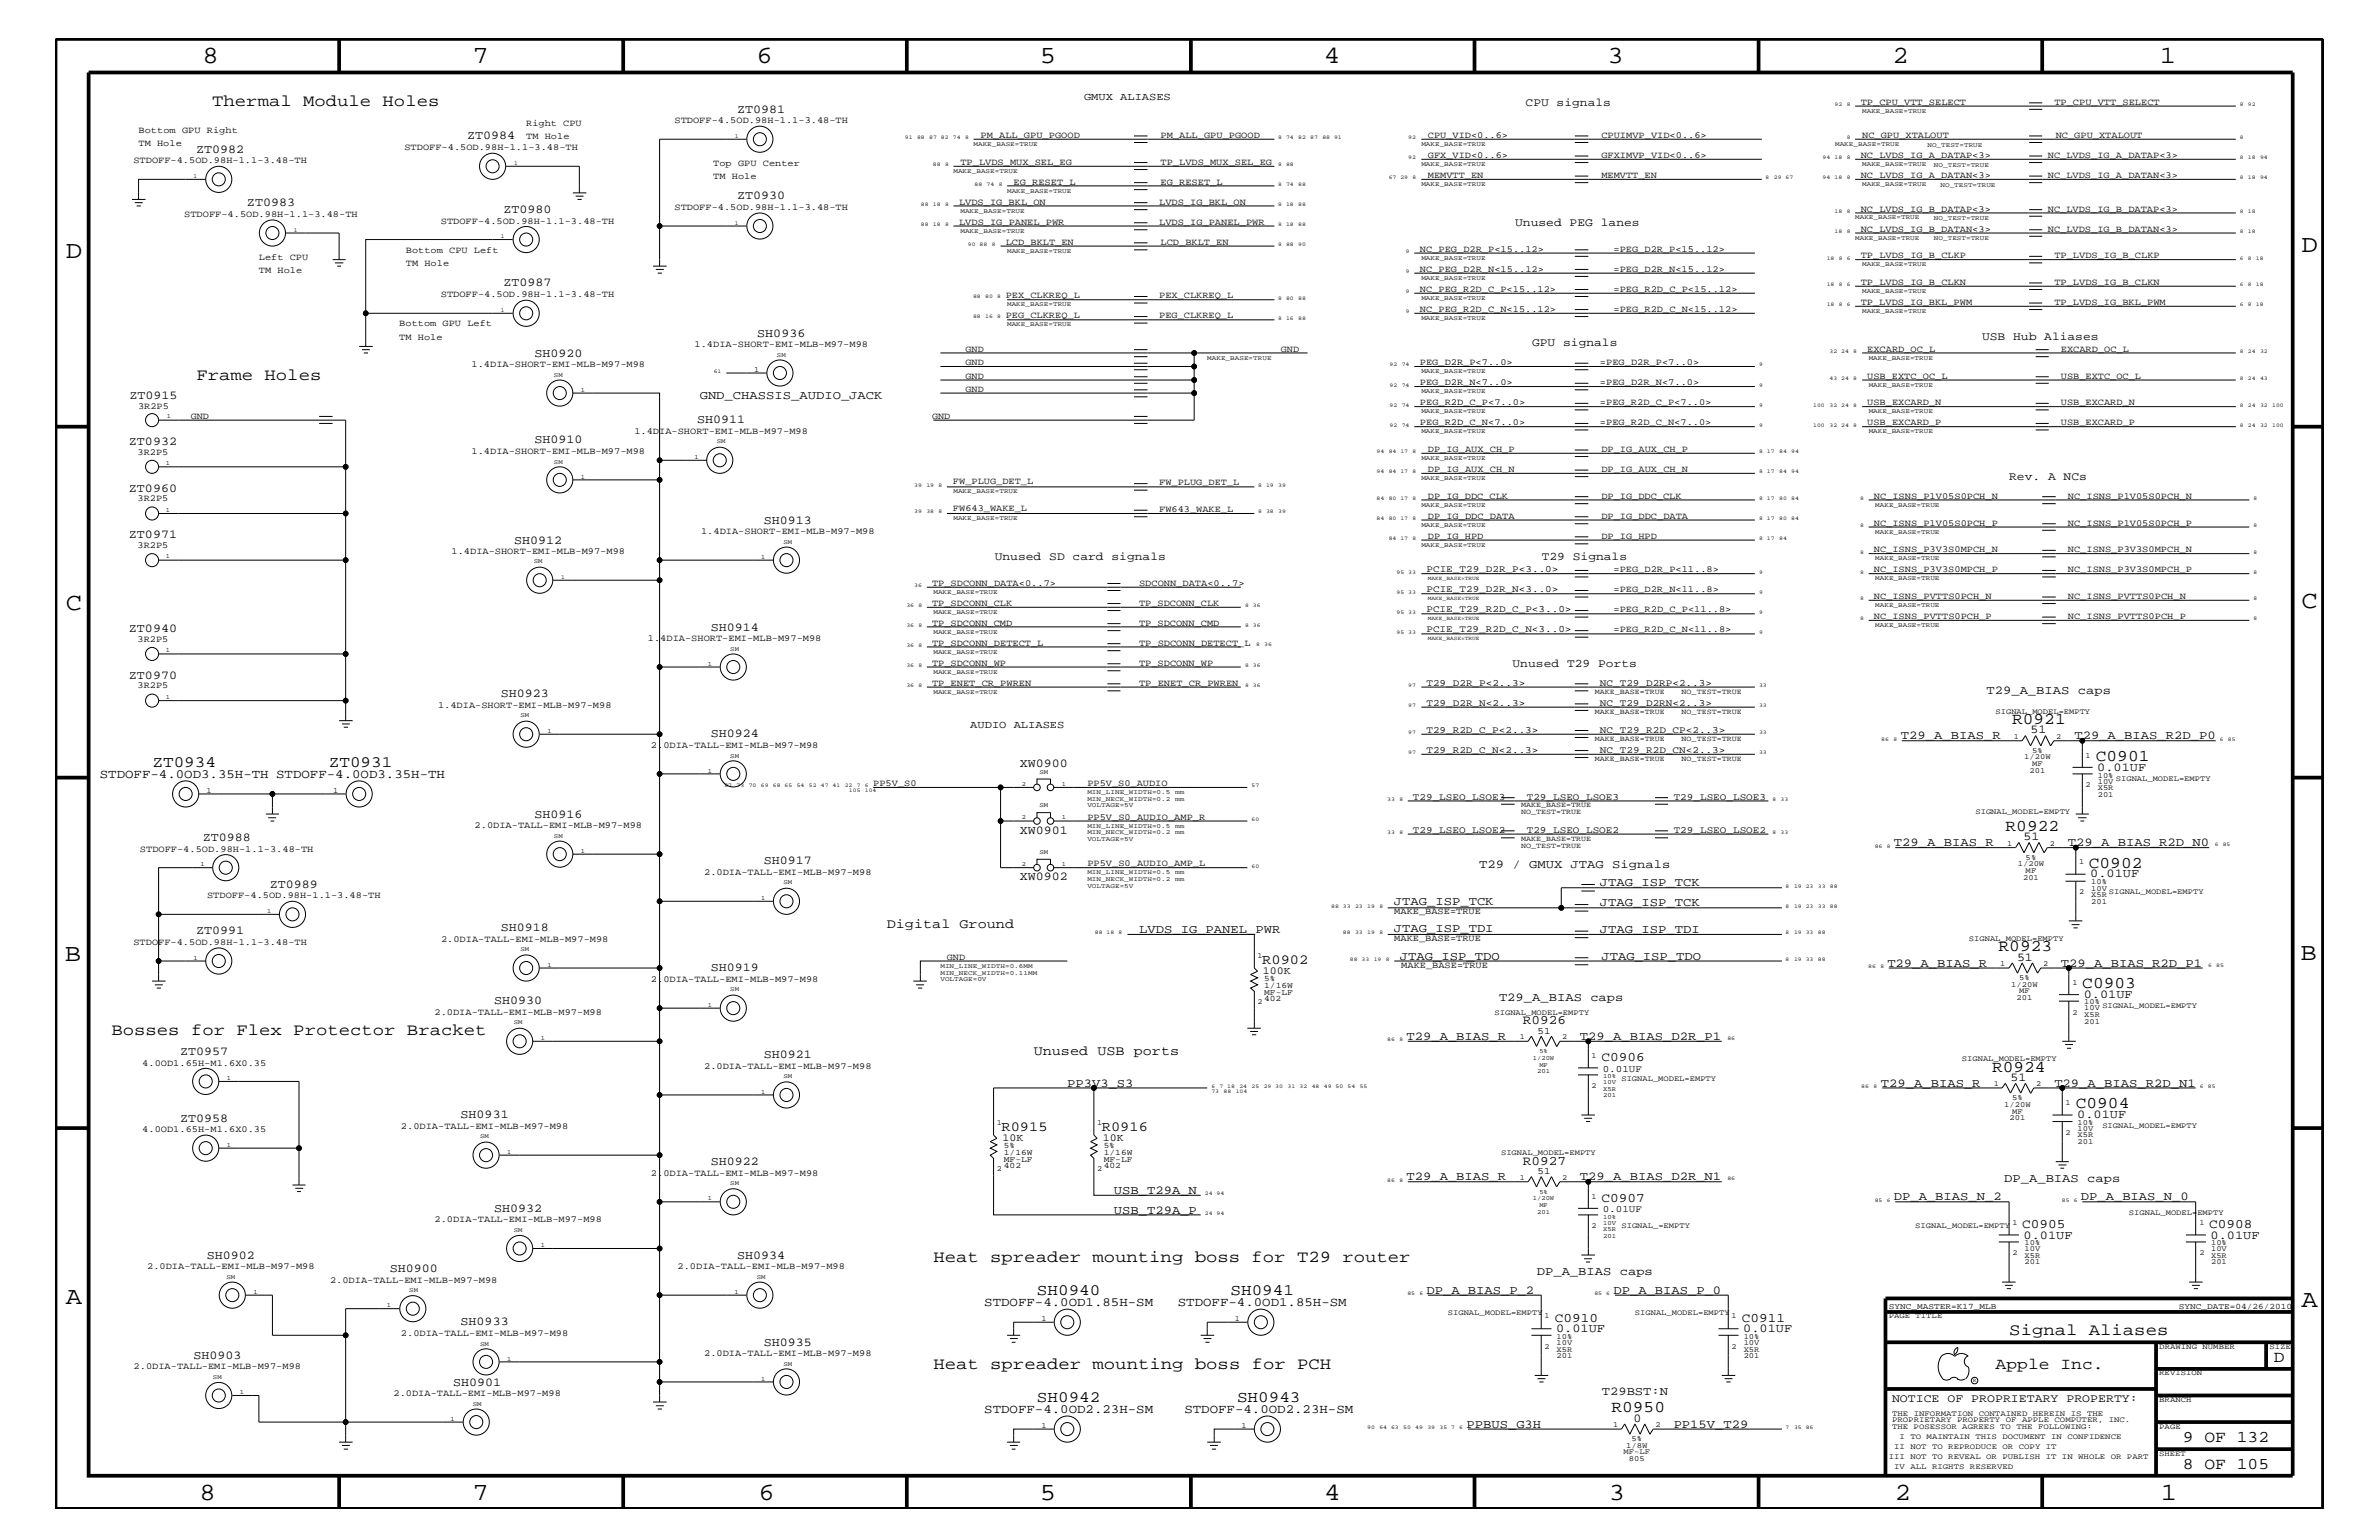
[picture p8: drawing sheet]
<svg xmlns="http://www.w3.org/2000/svg" width="432mm" height="279mm" viewBox="0 0 432 279" stroke-linecap="round" stroke-linejoin="round" font-family="sans-serif">
<defs><g id="words">
<g font-size="4.5">
<text x="36.7" y="11.5">8</text>
<text x="85.8" y="11.5">7</text>
<text x="137.3" y="11.5">6</text>
<text x="188.7" y="11.5">5</text>
<text x="240.3" y="11.5">4</text>
<text x="291.8" y="11.5">3</text>
<text x="343.5" y="11.5">2</text>
<text x="392" y="11.5">1</text>
<text x="11.9" y="46.8">D</text>
<text x="417.7" y="45.7">D</text>
<text x="11.9" y="110.6">C</text>
<text x="417.7" y="110.3">C</text>
<text x="11.8" y="174.3">B</text>
<text x="417.6" y="174.2">B</text>
<text x="11.9" y="236.7">A</text>
<text x="417.7" y="237.1">A</text>
<text x="36.2" y="272.1">8</text>
<text x="85.8" y="272.1">7</text>
<text x="137.7" y="272.1">6</text>
<text x="188.7" y="272.1">5</text>
<text x="240.4" y="272.1">4</text>
<text x="292" y="272.1">3</text>
<text x="343.9" y="272.1">2</text>
<text x="392.2" y="272.1">1</text>
</g>
<g font-size="3">
<text x="38.5" y="19.2">Thermal Module Holes</text>
<text x="35.6" y="68.9">Frame Holes</text>
<text x="365.2" y="131.3">R0921</text>
<text x="380.4" y="138">C0901</text>
<text x="364" y="150.7">R0922</text>
<text x="379.1" y="157.4">C0902</text>
<text x="362.8" y="172.6">R0923</text>
<text x="378" y="179.3">C0903</text>
<text x="20.2" y="187.7">Bosses for Flex Protector Bracket</text>
<text x="361.6" y="194.4">R0924</text>
<text x="376.8" y="201">C0904</text>
<text x="169.4" y="229">Heat spreader mounting boss for T29 router</text>
<text x="364.7" y="242.3">Signal Aliases</text>
<text x="169.4" y="248.4">Heat spreader mounting boss for PCH</text>
<text x="362.2" y="248.4">Apple Inc.</text>
<text x="412.7" y="247.1">D</text>
<text x="292.5" y="256.2">R0950</text>
<text x="396.2" y="261.6">9 OF 132</text>
<text x="396.2" y="266.6">8 OF 105</text>
</g>
<g font-size="2.9">
<text x="27.7" y="139.2">ZT0934</text>
<text x="59.7" y="139.2">ZT0931</text>
<text x="188.2" y="235">SH0940</text>
<text x="223.4" y="235">SH0941</text>
<text x="188.2" y="254.4">SH0942</text>
<text x="224.5" y="254.4">SH0943</text>
</g>
<g font-size="2.5">
<text x="161" y="168.3">Digital Ground</text>
<text x="229.1" y="174.9">R0902</text>
<text x="187.6" y="191.4">Unused USB ports</text>
<text x="181.8" y="205.2">R0915</text>
<text x="200" y="205.2">R0916</text>
</g>
<g font-size="2.4">
<text x="276.4" y="185.9">R0926</text>
<text x="290.7" y="192.6">C0906</text>
<text x="276.4" y="211.4">R0927</text>
<text x="290.7" y="218">C0907</text>
<text x="367" y="222.9">C0905</text>
<text x="401" y="222.9">C0908</text>
<text x="282.2" y="239.9">C0910</text>
<text x="316.1" y="239.9">C0911</text>
</g>
<g font-size="2.3">
<text x="18.1" y="141.2">STDOFF-4.0OD3.35H-TH STDOFF-4.0OD3.35H-TH</text>
<text x="178.6" y="236.9">STDOFF-4.0OD1.85H-SM</text>
<text x="213.8" y="236.9">STDOFF-4.0OD1.85H-SM</text>
<text x="178.6" y="256.3">STDOFF-4.0OD2.23H-SM</text>
<text x="215" y="256.3">STDOFF-4.0OD2.23H-SM</text>
</g>
<g font-size="2.2">
<text x="133.8" y="20.4">ZT0981</text>
<text x="35.6" y="27.7">ZT0982</text>
<text x="84.8" y="25.3">ZT0984</text>
<text x="44.8" y="37.4">ZT0983</text>
<text x="91.4" y="38.6">ZT0980</text>
<text x="133.8" y="36.2">ZT0930</text>
<text x="91.4" y="51.9">ZT0987</text>
<text x="97" y="64.7">SH0920</text>
<text x="137.5" y="61.1">SH0936</text>
<text x="23.5" y="72.4">ZT0915</text>
<text x="126.5" y="76.8">SH0911</text>
<text x="127" y="72.3">GND_CHASSIS_AUDIO_JACK</text>
<text x="23.4" y="80.7">ZT0932</text>
<text x="97" y="80.5">SH0910</text>
<text x="23.4" y="89.2">ZT0960</text>
<text x="138.6" y="95">SH0913</text>
<text x="23.4" y="97.6">ZT0971</text>
<text x="93.3" y="98.7">SH0912</text>
<text x="23.4" y="114.7">ZT0940</text>
<text x="129" y="114.4">SH0914</text>
<text x="23.4" y="123.1">ZT0970</text>
<text x="360.6" y="125.9">T29_A_BIAS caps</text>
<text x="90.9" y="126.5">SH0923</text>
<text x="129" y="133.8">SH0924</text>
<text x="345" y="134.1">T29_A_BIAS_R</text>
<text x="368.6" y="133">51</text>
<text x="376.5" y="134.1">T29_A_BIAS_R2D_P0</text>
<text x="185.1" y="139.1">XW0900</text>
<text x="380.7" y="139.8">0.01UF</text>
<text x="97" y="148.4">SH0916</text>
<text x="36.8" y="152.6">ZT0988</text>
<text x="185.1" y="151.2">XW0901</text>
<text x="343.7" y="153.5">T29_A_BIAS_R</text>
<text x="367.3" y="152.4">51</text>
<text x="375.3" y="153.5">T29_A_BIAS_R2D_N0</text>
<text x="49" y="161.1">ZT0989</text>
<text x="138.6" y="156.8">SH0917</text>
<text x="185.1" y="159.7">XW0902</text>
<text x="268.5" y="157.4">T29 / GMUX JTAG Signals</text>
<text x="290.4" y="160.8">JTAG_ISP_TCK</text>
<text x="379.4" y="159.2">0.01UF</text>
<text x="253" y="164.2">JTAG_ISP_TCK</text>
<text x="290.4" y="164.5">JTAG_ISP_TCK</text>
<text x="35.6" y="169.5">ZT0991</text>
<text x="90.9" y="168.9">SH0918</text>
<text x="206.8" y="169.3">LVDS_IG_PANEL_PWR</text>
<text x="253" y="169">JTAG_ISP_TDI</text>
<text x="290.4" y="169.3">JTAG_ISP_TDI</text>
<text x="129" y="176.2">SH0919</text>
<text x="254.1" y="174.2">JTAG_ISP_TDO</text>
<text x="290.7" y="174.2">JTAG_ISP_TDO</text>
<text x="342.6" y="175.4">T29_A_BIAS_R</text>
<text x="366.1" y="174.3">51</text>
<text x="374.1" y="175.4">T29_A_BIAS_R2D_P1</text>
<text x="89.7" y="182.2">SH0930</text>
<text x="272.1" y="181.6">T29_A_BIAS caps</text>
<text x="378.2" y="181">0.01UF</text>
<text x="32.7" y="191.4">ZT0957</text>
<text x="138.6" y="192">SH0921</text>
<text x="255.3" y="188.7">T29_A_BIAS_R</text>
<text x="286.8" y="188.7">T29_A_BIAS_D2R_P1</text>
<text x="193.7" y="197.2">PP3V3_S3</text>
<text x="341.4" y="197.2">T29_A_BIAS_R</text>
<text x="364.9" y="196.1">51</text>
<text x="372.9" y="197.2">T29_A_BIAS_R2D_N1</text>
<text x="32.7" y="203.5">ZT0958</text>
<text x="83.6" y="202.9">SH0931</text>
<text x="377" y="202.9">0.01UF</text>
<text x="129" y="211.4">SH0922</text>
<text x="255.3" y="214.2">T29_A_BIAS_R</text>
<text x="286.8" y="214.2">T29_A_BIAS_D2R_N1</text>
<text x="363.8" y="214.4">DP_A_BIAS caps</text>
<text x="89.7" y="219.8">SH0932</text>
<text x="202.2" y="220.2">USB_T29A_P</text>
<text x="202.2" y="216.6">USB_T29A_N</text>
<text x="343.7" y="217.8">DP_A_BIAS_N_2</text>
<text x="377.7" y="217.8">DP_A_BIAS_N_0</text>
<text x="367.3" y="224.7">0.01UF</text>
<text x="401.2" y="224.7">0.01UF</text>
<text x="37.5" y="228.4">SH0902</text>
<text x="70.7" y="230.7">SH0900</text>
<text x="133.8" y="228.4">SH0934</text>
<text x="278.9" y="231.3">DP_A_BIAS caps</text>
<text x="258.9" y="234.7">DP_A_BIAS_P_2</text>
<text x="292.9" y="234.7">DP_A_BIAS_P_0</text>
<text x="83.6" y="240.5">SH0933</text>
<text x="138.6" y="244.1">SH0935</text>
<text x="282.4" y="241.7">0.01UF</text>
<text x="316.4" y="241.7">0.01UF</text>
<text x="35.1" y="246.5">SH0903</text>
<text x="82.3" y="251.4">SH0901</text>
<text x="290.7" y="253.2">T29BST:N</text>
<text x="296.5" y="257.9">0</text>
<text x="266.2" y="259">PPBUS_G3H</text>
<text x="303.8" y="259">PP15V_T29</text>
</g>
<g font-size="2.1">
<text x="276.9" y="19.2">CPU signals</text>
<text x="275" y="41">Unused PEG lanes</text>
<text x="278.1" y="62.9">GPU signals</text>
<text x="359.7" y="61.7">USB Hub Aliases</text>
<text x="364.7" y="87.1">Rev. A NCs</text>
<text x="180.6" y="101.6">Unused SD card signals</text>
<text x="279.8" y="101.6">T29 Signals</text>
<text x="274.5" y="121">Unused T29 Ports</text>
<text x="343.4" y="254.4">NOTICE OF PROPRIETARY PROPERTY:</text>
</g>
<g font-size="1.9">
<text x="196.8" y="18.1">GMUX ALIASES</text>
<text x="176.1" y="132.1">AUDIO ALIASES</text>
<text x="229.2" y="176.7">100K</text>
<text x="181.9" y="207">10K</text>
<text x="200.2" y="207">10K</text>
</g>
<g font-size="1.8">
<text x="258.9" y="107.5">PCIE_T29_D2R_N&lt;3..0&gt;</text>
<text x="258.9" y="103.8">PCIE_T29_D2R_P&lt;3..0&gt;</text>
<text x="258.9" y="111.1">PCIE_T29_R2D_C_P&lt;3..0&gt;</text>
<text x="258.9" y="114.8">PCIE_T29_R2D_C_N&lt;3..0&gt;</text>
<text x="258.9" y="124.4">T29_D2R_P&lt;2..3&gt;</text>
<text x="290.4" y="124.4">NC_T29_D2RP&lt;2..3&gt;</text>
<text x="258.9" y="128">T29_D2R_N&lt;2..3&gt;</text>
<text x="290.4" y="128">NC_T29_D2RN&lt;2..3&gt;</text>
<text x="258.9" y="136.6">T29_R2D_C_N&lt;2..3&gt;</text>
<text x="258.9" y="133">T29_R2D_C_P&lt;2..3&gt;</text>
<text x="290.4" y="136.6">NC_T29_R2D_CN&lt;2..3&gt;</text>
<text x="290.4" y="133">NC_T29_R2D_CP&lt;2..3&gt;</text>
<text x="256.5" y="145.1">T29_LSEO_LSOE3</text>
<text x="277.1" y="145.1">T29_LSEO_LSOE3</text>
<text x="303.8" y="145.1">T29_LSEO_LSOE3</text>
<text x="256.5" y="151.1">T29_LSEO_LSOE2</text>
<text x="277.1" y="151.1">T29_LSEO_LSOE2</text>
<text x="303.8" y="151.1">T29_LSEO_LSOE2</text>
<text x="279.1" y="187.6">51</text>
<text x="290.9" y="194.4">0.01UF</text>
<text x="279.1" y="213">51</text>
<text x="290.9" y="219.8">0.01UF</text>
</g>
<g font-size="1.7">
<text x="95.5" y="22.9">Right CPU</text>
<text x="122.4" y="22.4">STDOFF-4.5OD.98H-1.1-3.48-TH</text>
<text x="337.7" y="19">TP_CPU_VTT_SELECT</text>
<text x="372.9" y="19">TP_CPU_VTT_SELECT</text>
<text x="24.2" y="29.7">STDOFF-4.5OD.98H-1.1-3.48-TH</text>
<text x="25.1" y="26.5">TM Hole</text>
<text x="25.1" y="24.1">Bottom GPU Right</text>
<text x="73.4" y="27.2">STDOFF-4.5OD.98H-1.1-3.48-TH</text>
<text x="95.5" y="25.3">TM Hole</text>
<text x="174.3" y="29.9">TP_LVDS_MUX_SEL_EG</text>
<text x="178" y="25">PM_ALL_GPU_PGOOD</text>
<text x="210.7" y="29.9">TP_LVDS_MUX_SEL_EG</text>
<text x="210.7" y="25">PM_ALL_GPU_PGOOD</text>
<text x="259.2" y="28.6">GFX_VID&lt;0..6&gt;</text>
<text x="259.2" y="25">CPU_VID&lt;0..6&gt;</text>
<text x="290.7" y="25">CPUIMVP_VID&lt;0..6&gt;</text>
<text x="290.7" y="28.6">GFXIMVP_VID&lt;0..6&gt;</text>
<text x="337.7" y="28.6">NC_LVDS_IG_A_DATAP&lt;3&gt;</text>
<text x="338" y="25">NC_GPU_XTALOUT</text>
<text x="371.7" y="28.6">NC_LVDS_IG_A_DATAP&lt;3&gt;</text>
<text x="373.1" y="25">NC_GPU_XTALOUT</text>
<text x="129.5" y="32.5">TM Hole</text>
<text x="129.5" y="30.2">Top GPU Center</text>
<text x="184" y="33.6">EG_RESET_L</text>
<text x="210.7" y="33.6">EG_RESET_L</text>
<text x="259.2" y="32.3">MEMVTT_EN</text>
<text x="290.7" y="32.3">MEMVTT_EN</text>
<text x="337.7" y="32.3">NC_LVDS_IG_A_DATAN&lt;3&gt;</text>
<text x="371.7" y="32.3">NC_LVDS_IG_A_DATAN&lt;3&gt;</text>
<text x="33.4" y="39.3">STDOFF-4.5OD.98H-1.1-3.48-TH</text>
<text x="80" y="40.6">STDOFF-4.5OD.98H-1.1-3.48-TH</text>
<text x="122.4" y="38.1">STDOFF-4.5OD.98H-1.1-3.48-TH</text>
<text x="174.1" y="40.8">LVDS_IG_PANEL_PWR</text>
<text x="174.1" y="37.2">LVDS_IG_BKL_ON</text>
<text x="210.4" y="40.8">LVDS_IG_PANEL_PWR</text>
<text x="210.4" y="37.2">LVDS_IG_BKL_ON</text>
<text x="337.7" y="38.4">NC_LVDS_IG_B_DATAP&lt;3&gt;</text>
<text x="371.7" y="38.4">NC_LVDS_IG_B_DATAP&lt;3&gt;</text>
<text x="47" y="47.1">Left CPU</text>
<text x="73.7" y="45.9">Bottom CPU Left</text>
<text x="182.5" y="44.4">LCD_BKLT_EN</text>
<text x="210.7" y="44.4">LCD_BKLT_EN</text>
<text x="257.7" y="45.7">NC_PEG_D2R_P&lt;15..12&gt;</text>
<text x="292.9" y="45.7">=PEG_D2R_P&lt;15..12&gt;</text>
<text x="337.7" y="46.8">TP_LVDS_IG_B_CLKP</text>
<text x="337.7" y="42">NC_LVDS_IG_B_DATAN&lt;3&gt;</text>
<text x="371.7" y="42">NC_LVDS_IG_B_DATAN&lt;3&gt;</text>
<text x="372.9" y="46.8">TP_LVDS_IG_B_CLKP</text>
<text x="47" y="49.6">TM Hole</text>
<text x="73.7" y="48.3">TM Hole</text>
<text x="80" y="53.9">STDOFF-4.5OD.98H-1.1-3.48-TH</text>
<text x="257.7" y="49.3">NC_PEG_D2R_N&lt;15..12&gt;</text>
<text x="257.7" y="52.9">NC_PEG_R2D_C_P&lt;15..12&gt;</text>
<text x="292.9" y="52.9">=PEG_R2D_C_P&lt;15..12&gt;</text>
<text x="292.9" y="49.3">=PEG_D2R_N&lt;15..12&gt;</text>
<text x="337.7" y="51.7">TP_LVDS_IG_B_CLKN</text>
<text x="372.9" y="51.7">TP_LVDS_IG_B_CLKN</text>
<text x="72.5" y="59.2">Bottom GPU Left</text>
<text x="182.5" y="57.8">PEG_CLKREQ_L</text>
<text x="182.5" y="54.1">PEX_CLKREQ_L</text>
<text x="210.4" y="57.8">PEG_CLKREQ_L</text>
<text x="210.4" y="54.1">PEX_CLKREQ_L</text>
<text x="257.7" y="56.6">NC_PEG_R2D_C_N&lt;15..12&gt;</text>
<text x="292.9" y="56.6">=PEG_R2D_C_N&lt;15..12&gt;</text>
<text x="337.7" y="55.3">TP_LVDS_IG_BKL_PWM</text>
<text x="372.9" y="55.3">TP_LVDS_IG_BKL_PWM</text>
<text x="72.5" y="61.7">TM Hole</text>
<text x="126.1" y="63">1.4DIA-SHORT-EMI-MLB-M97-M98</text>
<text x="175.3" y="63.9">GND</text>
<text x="232.5" y="63.9">GND</text>
<text x="338.9" y="63.9">EXCARD_OC_L</text>
<text x="374.1" y="63.9">EXCARD_OC_L</text>
<text x="85.6" y="66.7">1.4DIA-SHORT-EMI-MLB-M97-M98</text>
<text x="175.3" y="68.7">GND</text>
<text x="175.3" y="71.1">GND</text>
<text x="175.3" y="66.2">GND</text>
<text x="257.7" y="66.2">PEG_D2R_P&lt;7..0&gt;</text>
<text x="257.7" y="69.9">PEG_D2R_N&lt;7..0&gt;</text>
<text x="290.4" y="66.2">=PEG_D2R_P&lt;7..0&gt;</text>
<text x="290.4" y="69.9">=PEG_D2R_N&lt;7..0&gt;</text>
<text x="338.9" y="68.7">USB_EXTC_OC_L</text>
<text x="374.1" y="68.7">USB_EXTC_OC_L</text>
<text x="25.1" y="74.3">3R2P5</text>
<text x="34.6" y="76">GND</text>
<text x="169.2" y="76">GND</text>
<text x="257.7" y="73.5">PEG_R2D_C_P&lt;7..0&gt;</text>
<text x="257.7" y="77.2">PEG_R2D_C_N&lt;7..0&gt;</text>
<text x="290.4" y="73.5">=PEG_R2D_C_P&lt;7..0&gt;</text>
<text x="290.4" y="77.2">=PEG_R2D_C_N&lt;7..0&gt;</text>
<text x="338.9" y="73.5">USB_EXCARD_N</text>
<text x="338.9" y="77.2">USB_EXCARD_P</text>
<text x="374.1" y="73.5">USB_EXCARD_N</text>
<text x="374.1" y="77.2">USB_EXCARD_P</text>
<text x="25" y="82.5">3R2P5</text>
<text x="85.6" y="82.4">1.4DIA-SHORT-EMI-MLB-M97-M98</text>
<text x="115.1" y="78.8">1.4DIA-SHORT-EMI-MLB-M97-M98</text>
<text x="259.2" y="82">DP_IG_AUX_CH_P</text>
<text x="290.7" y="82">DP_IG_AUX_CH_P</text>
<text x="173" y="87.8">FW_PLUG_DET_L</text>
<text x="210.4" y="88.1">FW_PLUG_DET_L</text>
<text x="259.2" y="85.6">DP_IG_AUX_CH_N</text>
<text x="290.7" y="85.6">DP_IG_AUX_CH_N</text>
<text x="25" y="91">3R2P5</text>
<text x="173" y="92.7">FW643_WAKE_L</text>
<text x="210.4" y="92.9">FW643_WAKE_L</text>
<text x="259.2" y="94.2">DP_IG_DDC_DATA</text>
<text x="259.2" y="90.5">DP_IG_DDC_CLK</text>
<text x="290.7" y="90.5">DP_IG_DDC_CLK</text>
<text x="290.7" y="94.2">DP_IG_DDC_DATA</text>
<text x="340.1" y="90.5">NC_ISNS_P1V05S0PCH_N</text>
<text x="340.1" y="95.4">NC_ISNS_P1V05S0PCH_P</text>
<text x="375.3" y="95.4">NC_ISNS_P1V05S0PCH_P</text>
<text x="375.3" y="90.5">NC_ISNS_P1V05S0PCH_N</text>
<text x="25" y="99.5">3R2P5</text>
<text x="82" y="100.5">1.4DIA-SHORT-EMI-MLB-M97-M98</text>
<text x="127.3" y="96.9">1.4DIA-SHORT-EMI-MLB-M97-M98</text>
<text x="259.2" y="97.7">DP_IG_HPD</text>
<text x="290.7" y="97.7">DP_IG_HPD</text>
<text x="340.1" y="100.2">NC_ISNS_P3V3S0MPCH_N</text>
<text x="375.3" y="100.2">NC_ISNS_P3V3S0MPCH_N</text>
<text x="169.2" y="106.3">TP_SDCONN_DATA&lt;0..7&gt;</text>
<text x="206.8" y="106.3">SDCONN_DATA&lt;0..7&gt;</text>
<text x="292.9" y="107.5">=PEG_D2R_N&lt;11..8&gt;</text>
<text x="292.9" y="103.8">=PEG_D2R_P&lt;11..8&gt;</text>
<text x="340.1" y="103.8">NC_ISNS_P3V3S0MPCH_P</text>
<text x="375.3" y="103.8">NC_ISNS_P3V3S0MPCH_P</text>
<text x="169.2" y="113.6">TP_SDCONN_CMD</text>
<text x="169.2" y="109.9">TP_SDCONN_CLK</text>
<text x="206.8" y="113.6">TP_SDCONN_CMD</text>
<text x="206.8" y="109.9">TP_SDCONN_CLK</text>
<text x="292.9" y="111.1">=PEG_R2D_C_P&lt;11..8&gt;</text>
<text x="340.1" y="112.3">NC_ISNS_PVTTS0PCH_P</text>
<text x="340.1" y="108.7">NC_ISNS_PVTTS0PCH_N</text>
<text x="375.3" y="108.7">NC_ISNS_PVTTS0PCH_N</text>
<text x="375.3" y="112.3">NC_ISNS_PVTTS0PCH_P</text>
<text x="25" y="116.4">3R2P5</text>
<text x="117.6" y="116.4">1.4DIA-SHORT-EMI-MLB-M97-M98</text>
<text x="169.2" y="117.2">TP_SDCONN_DETECT_L</text>
<text x="206.8" y="117.2">TP_SDCONN_DETECT_L</text>
<text x="292.9" y="114.8">=PEG_R2D_C_N&lt;11..8&gt;</text>
<text x="25" y="124.9">3R2P5</text>
<text x="169.2" y="124.4">TP_ENET_CR_PWREN</text>
<text x="169.2" y="120.8">TP_SDCONN_WP</text>
<text x="206.8" y="120.8">TP_SDCONN_WP</text>
<text x="206.8" y="124.4">TP_ENET_CR_PWREN</text>
<text x="79.5" y="128.5">1.4DIA-SHORT-EMI-MLB-M97-M98</text>
<text x="118.2" y="135.7">2.0DIA-TALL-EMI-MLB-M97-M98</text>
<text x="158.5" y="142.6">PP5V_S0</text>
<text x="197.4" y="142.6">PP5V_S0_AUDIO</text>
<text x="197.4" y="148.7">PP5V_S0_AUDIO_AMP_R</text>
<text x="25.4" y="154.5">STDOFF-4.5OD.98H-1.1-3.48-TH</text>
<text x="86.1" y="150.2">2.0DIA-TALL-EMI-MLB-M97-M98</text>
<text x="127.8" y="158.8">2.0DIA-TALL-EMI-MLB-M97-M98</text>
<text x="197.4" y="157.2">PP5V_S0_AUDIO_AMP_L</text>
<text x="37.6" y="163">STDOFF-4.5OD.98H-1.1-3.48-TH</text>
<text x="253.1" y="165.9">MAKE_BASE=TRUE</text>
<text x="24.2" y="171.5">STDOFF-4.5OD.98H-1.1-3.48-TH</text>
<text x="80.1" y="170.9">2.0DIA-TALL-EMI-MLB-M97-M98</text>
<text x="253.1" y="170.7">MAKE_BASE=TRUE</text>
<text x="118.2" y="178.2">2.0DIA-TALL-EMI-MLB-M97-M98</text>
<text x="171.9" y="174.2">GND</text>
<text x="254.3" y="175.6">MAKE_BASE=TRUE</text>
<text x="78.9" y="184.2">2.0DIA-TALL-EMI-MLB-M97-M98</text>
<text x="25.8" y="193.3">4.0OD1.65H-M1.6X0.35</text>
<text x="127.8" y="193.9">2.0DIA-TALL-EMI-MLB-M97-M98</text>
<text x="25.8" y="205.4">4.0OD1.65H-M1.6X0.35</text>
<text x="72.8" y="204.8">2.0DIA-TALL-EMI-MLB-M97-M98</text>
<text x="118.2" y="213.3">2.0DIA-TALL-EMI-MLB-M97-M98</text>
<text x="78.9" y="221.8">2.0DIA-TALL-EMI-MLB-M97-M98</text>
<text x="26.7" y="230.2">2.0DIA-TALL-EMI-MLB-M97-M98</text>
<text x="59.9" y="232.7">2.0DIA-TALL-EMI-MLB-M97-M98</text>
<text x="123" y="230.2">2.0DIA-TALL-EMI-MLB-M97-M98</text>
<text x="72.8" y="242.4">2.0DIA-TALL-EMI-MLB-M97-M98</text>
<text x="24.3" y="248.4">2.0DIA-TALL-EMI-MLB-M97-M98</text>
<text x="127.8" y="246.1">2.0DIA-TALL-EMI-MLB-M97-M98</text>
<text x="71.4" y="253.4">2.0DIA-TALL-EMI-MLB-M97-M98</text>
</g>
<g font-size="1.5">
<text x="229.4" y="178">5%</text>
<text x="229.4" y="179.3">1/16W</text>
<text x="229.4" y="181.6">402</text>
<text x="229.4" y="180.5">MF-LF</text>
<text x="182.2" y="208.3">5%</text>
<text x="182.2" y="209.6">1/16W</text>
<text x="200.3" y="208.3">5%</text>
<text x="200.3" y="209.6">1/16W</text>
<text x="182.2" y="211.9">402</text>
<text x="182.2" y="210.8">MF-LF</text>
<text x="200.3" y="211.9">402</text>
<text x="200.3" y="210.8">MF-LF</text>
<text x="342.8" y="237.4">SYNC_MASTER=K17_MLB</text>
<text x="395.5" y="237.4">SYNC_DATE=04/26/2010</text>
</g>
<g font-size="1.4">
<text x="136.9" y="67.5">1</text>
<text x="289.5" y="125.9">MAKE_BASE=TRUE</text>
<text x="305.2" y="125.9">NO_TEST=TRUE</text>
<text x="289.5" y="129.6">MAKE_BASE=TRUE</text>
<text x="305.2" y="129.6">NO_TEST=TRUE</text>
<text x="362.2" y="129.6">SIGNAL_MODEL=EMPTY</text>
<text x="289.5" y="134.4">MAKE_BASE=TRUE</text>
<text x="305.2" y="134.4">NO_TEST=TRUE</text>
<text x="365.5" y="134.1">1</text>
<text x="367.4" y="137.8">1/20W</text>
<text x="368.9" y="136.6">5%</text>
<text x="373.2" y="134.1">2</text>
<text x="378.5" y="137.4">1</text>
<text x="37.5" y="143.9">1</text>
<text x="60.5" y="143.9">1</text>
<text x="289.5" y="138">MAKE_BASE=TRUE</text>
<text x="305.2" y="138">NO_TEST=TRUE</text>
<text x="368.4" y="140.2">201</text>
<text x="368.9" y="139">MF</text>
<text x="378.5" y="142.9">2</text>
<text x="380.7" y="141.1">10%</text>
<text x="380.7" y="142.2">10V</text>
<text x="380.7" y="143.4">X5R</text>
<text x="384" y="141.7">SIGNAL_MODEL=EMPTY</text>
<text x="276.1" y="147.7">NO_TEST=TRUE</text>
<text x="276.1" y="146.5">MAKE_BASE=TRUE</text>
<text x="358.6" y="147.7">SIGNAL_MODEL=EMPTY</text>
<text x="380.7" y="144.6">201</text>
<text x="276.1" y="153.8">NO_TEST=TRUE</text>
<text x="276.1" y="152.6">MAKE_BASE=TRUE</text>
<text x="364.3" y="153.4">1</text>
<text x="367.7" y="156">5%</text>
<text x="372" y="153.4">2</text>
<text x="366.2" y="157.2">1/20W</text>
<text x="367.2" y="159.6">201</text>
<text x="367.7" y="158.4">MF</text>
<text x="377.4" y="156.8">1</text>
<text x="379.6" y="161.6">10V</text>
<text x="379.6" y="160.5">10%</text>
<text x="377.4" y="162.2">2</text>
<text x="379.6" y="163.9">201</text>
<text x="379.6" y="162.8">X5R</text>
<text x="382.8" y="162.2">SIGNAL_MODEL=EMPTY</text>
<text x="228.3" y="173.8">1</text>
<text x="357.4" y="170.7">SIGNAL_MODEL=EMPTY</text>
<text x="363.1" y="175.2">1</text>
<text x="365" y="179">1/20W</text>
<text x="366.5" y="177.7">5%</text>
<text x="370.8" y="175.2">2</text>
<text x="376.2" y="178.7">1</text>
<text x="228.3" y="182.2">2</text>
<text x="271.3" y="184.1">SIGNAL_MODEL=EMPTY</text>
<text x="366" y="181.4">201</text>
<text x="366.5" y="180.2">MF</text>
<text x="376.2" y="184.1">2</text>
<text x="378.3" y="183.3">10V</text>
<text x="378.3" y="185.8">201</text>
<text x="378.3" y="182.2">10%</text>
<text x="378.3" y="184.6">X5R</text>
<text x="381.6" y="182.9">SIGNAL_MODEL=EMPTY</text>
<text x="275.8" y="188.6">1</text>
<text x="283.5" y="188.6">2</text>
<text x="288.9" y="192">1</text>
<text x="288.9" y="197.4">2</text>
<text x="294.3" y="196.2">SIGNAL_MODEL=EMPTY</text>
<text x="356.1" y="192.6">SIGNAL_MODEL=EMPTY</text>
<text x="361.9" y="197">1</text>
<text x="369.6" y="197">2</text>
<text x="363.8" y="200.9">1/20W</text>
<text x="364.7" y="203.2">201</text>
<text x="365.2" y="199.6">5%</text>
<text x="365.2" y="202">MF</text>
<text x="374.9" y="200.4">1</text>
<text x="180.9" y="204.1">1</text>
<text x="199.1" y="204.1">1</text>
<text x="272.5" y="209.6">SIGNAL_MODEL=EMPTY</text>
<text x="374.9" y="205.9">2</text>
<text x="377.1" y="205.2">10V</text>
<text x="377.1" y="207.6">201</text>
<text x="377.1" y="204.1">10%</text>
<text x="377.1" y="206.4">X5R</text>
<text x="381.6" y="204.7">SIGNAL_MODEL=EMPTY</text>
<text x="180.9" y="212.5">2</text>
<text x="199.1" y="212.5">2</text>
<text x="275.8" y="214.1">1</text>
<text x="283.5" y="214.1">2</text>
<text x="288.9" y="217.5">1</text>
<text x="386.4" y="220.4">SIGNAL_MODEL=EMPTY</text>
<text x="288.9" y="222.9">2</text>
<text x="294.3" y="222.9">SIGNAL_=EMPTY</text>
<text x="347.6" y="222.9">SIGNAL_MODEL=EMPTY</text>
<text x="365.3" y="227.7">2</text>
<text x="365.3" y="222.3">1</text>
<text x="367.5" y="225.9">10%</text>
<text x="367.5" y="227">10V</text>
<text x="399.2" y="227.7">2</text>
<text x="399.2" y="222.3">1</text>
<text x="401.3" y="225.9">10%</text>
<text x="401.3" y="227">10V</text>
<text x="367.5" y="229.4">201</text>
<text x="367.5" y="228.2">X5R</text>
<text x="401.3" y="228.2">X5R</text>
<text x="401.3" y="229.4">201</text>
<text x="189" y="239.6">1</text>
<text x="224.2" y="239.6">1</text>
<text x="262.8" y="238.6">SIGNAL_MODEL=EMPTY</text>
<text x="280.3" y="239.2">1</text>
<text x="296.8" y="238.6">SIGNAL_MODEL=EMPTY</text>
<text x="314.3" y="239.2">1</text>
<text x="342.8" y="239.2">PAGE TITLE</text>
<text x="280.3" y="244.7">2</text>
<text x="282.5" y="245.2">X5R</text>
<text x="282.5" y="244">10V</text>
<text x="282.5" y="242.9">10%</text>
<text x="314.3" y="244.7">2</text>
<text x="316.5" y="245.2">X5R</text>
<text x="316.5" y="242.9">10%</text>
<text x="316.5" y="244">10V</text>
<text x="391.9" y="244.7">DRAWING NUMBER</text>
<text x="411.9" y="244.7">SIZE</text>
<text x="282.5" y="246.4">201</text>
<text x="316.5" y="246.4">201</text>
<text x="391.9" y="249.5">REVISION</text>
<text x="343.4" y="256.8">THE INFORMATION CONTAINED HEREIN IS THE</text>
<text x="391.9" y="254.4">BRANCH</text>
<text x="189" y="259">1</text>
<text x="225.3" y="259">1</text>
<text x="292.8" y="258.9">1</text>
<text x="294.7" y="263.8">MF-LF</text>
<text x="295.1" y="262.7">1/8W</text>
<text x="296.1" y="261.4">5%</text>
<text x="300.5" y="258.9">2</text>
<text x="343.4" y="259.3">THE POSESSOR AGREES TO THE FOLLOWING:</text>
<text x="343.4" y="258">PROPRIETARY PROPERTY OF APPLE COMPUTER, INC.</text>
<text x="343.8" y="262.9">II NOT TO REPRODUCE OR COPY IT</text>
<text x="344.8" y="261.1">I TO MAINTAIN THIS DOCUMENT IN CONFIDENCE</text>
<text x="391.9" y="259.3">PAGE</text>
<text x="295.7" y="265">805</text>
<text x="342.8" y="264.7">III NOT TO REVEAL OR PUBLISH IT IN WHOLE OR PART</text>
<text x="343.8" y="266.6">IV ALL RIGHTS RESERVED</text>
<text x="391.9" y="264.1">SHEET</text>
</g>
<g font-size="1.2">
<text x="338" y="20.4">MAKE_BASE=TRUE</text>
<text x="176.7" y="26.5">MAKE_BASE=TRUE</text>
<text x="258" y="26.5">MAKE_BASE=TRUE</text>
<text x="333.1" y="26.5">MAKE_BASE=TRUE</text>
<text x="349.8" y="26.7">NO_TEST=TRUE</text>
<text x="173.1" y="31.4">MAKE_BASE=TRUE</text>
<text x="182.8" y="35">MAKE_BASE=TRUE</text>
<text x="258" y="30.2">MAKE_BASE=TRUE</text>
<text x="258" y="33.7">MAKE_BASE=TRUE</text>
<text x="338" y="33.7">MAKE_BASE=TRUE</text>
<text x="338" y="30.2">MAKE_BASE=TRUE</text>
<text x="351" y="30.3">NO_TEST=TRUE</text>
<text x="352.2" y="34">NO_TEST=TRUE</text>
<text x="174.3" y="38.6">MAKE_BASE=TRUE</text>
<text x="336.7" y="39.8">MAKE_BASE=TRUE</text>
<text x="351" y="40">NO_TEST=TRUE</text>
<text x="174.3" y="42.3">MAKE_BASE=TRUE</text>
<text x="182.8" y="45.9">MAKE_BASE=TRUE</text>
<text x="258" y="47.1">MAKE_BASE=TRUE</text>
<text x="336.7" y="43.5">MAKE_BASE=TRUE</text>
<text x="351" y="43.6">NO_TEST=TRUE</text>
<text x="258" y="50.7">MAKE_BASE=TRUE</text>
<text x="338" y="53.2">MAKE_BASE=TRUE</text>
<text x="338" y="48.3">MAKE_BASE=TRUE</text>
<text x="182.8" y="59.2">MAKE_BASE=TRUE</text>
<text x="182.8" y="55.6">MAKE_BASE=TRUE</text>
<text x="258" y="54.4">MAKE_BASE=TRUE</text>
<text x="258" y="58">MAKE_BASE=TRUE</text>
<text x="338" y="56.8">MAKE_BASE=TRUE</text>
<text x="141" y="64.7">SM</text>
<text x="219.1" y="65.3">MAKE_BASE=TRUE</text>
<text x="339.2" y="65.3">MAKE_BASE=TRUE</text>
<text x="100.5" y="68.4">SM</text>
<text x="105.5" y="71.1">1</text>
<text x="258" y="67.7">MAKE_BASE=TRUE</text>
<text x="258" y="71.3">MAKE_BASE=TRUE</text>
<text x="339.2" y="70.1">MAKE_BASE=TRUE</text>
<text x="30.3" y="75.8">1</text>
<text x="258" y="75">MAKE_BASE=TRUE</text>
<text x="339.2" y="75">MAKE_BASE=TRUE</text>
<text x="126" y="83.3">1</text>
<text x="130.1" y="80.5">SM</text>
<text x="258" y="78.6">MAKE_BASE=TRUE</text>
<text x="258" y="83.5">MAKE_BASE=TRUE</text>
<text x="339.2" y="78.6">MAKE_BASE=TRUE</text>
<text x="30.1" y="84.4">1</text>
<text x="100.5" y="84.1">SM</text>
<text x="105.5" y="86.9">1</text>
<text x="173.1" y="89.5">MAKE_BASE=TRUE</text>
<text x="258" y="87.1">MAKE_BASE=TRUE</text>
<text x="30.1" y="92.8">1</text>
<text x="173.1" y="94.3">MAKE_BASE=TRUE</text>
<text x="258" y="95.6">MAKE_BASE=TRUE</text>
<text x="258" y="92">MAKE_BASE=TRUE</text>
<text x="340.4" y="92">MAKE_BASE=TRUE</text>
<text x="30.1" y="101.3">1</text>
<text x="138.1" y="101.4">1</text>
<text x="142.2" y="98.7">SM</text>
<text x="258" y="99.3">MAKE_BASE=TRUE</text>
<text x="340.4" y="101.6">MAKE_BASE=TRUE</text>
<text x="340.4" y="96.8">MAKE_BASE=TRUE</text>
<text x="96.9" y="102.2">SM</text>
<text x="169.4" y="107.7">MAKE_BASE=TRUE</text>
<text x="340.4" y="105.3">MAKE_BASE=TRUE</text>
<text x="169.4" y="111.4">MAKE_BASE=TRUE</text>
<text x="340.4" y="113.7">MAKE_BASE=TRUE</text>
<text x="340.4" y="110.2">MAKE_BASE=TRUE</text>
<text x="30.1" y="118.2">1</text>
<text x="132.5" y="118.1">SM</text>
<text x="169.4" y="118.6">MAKE_BASE=TRUE</text>
<text x="169.4" y="115">MAKE_BASE=TRUE</text>
<text x="128.5" y="120.8">1</text>
<text x="169.4" y="125.9">MAKE_BASE=TRUE</text>
<text x="169.4" y="122.3">MAKE_BASE=TRUE</text>
<text x="30.1" y="126.8">1</text>
<text x="94.4" y="130.2">SM</text>
<text x="99.4" y="133">1</text>
<text x="132.5" y="137.4">SM</text>
<text x="128.5" y="140.2">1</text>
<text x="185.5" y="142.5">2</text>
<text x="188.7" y="140.4">SM</text>
<text x="192.7" y="142.5">1</text>
<text x="185.5" y="148.5">2</text>
<text x="188.7" y="146.5">SM</text>
<text x="192.7" y="148.5">1</text>
<text x="197.4" y="146.5">VOLTAGE=5V</text>
<text x="197.4" y="145.3">MIN_NECK_WIDTH=0.2</text>
<text x="197.4" y="144">MIN_LINE_WIDTH=0.5</text>
<text x="213.3" y="145.3">mm</text>
<text x="213.3" y="144">mm</text>
<text x="100.5" y="152">SM</text>
<text x="105.5" y="154.7">1</text>
<text x="188.7" y="155">SM</text>
<text x="197.4" y="151.3">MIN_NECK_WIDTH=0.2</text>
<text x="197.4" y="152.6">VOLTAGE=5V</text>
<text x="197.4" y="150.1">MIN_LINE_WIDTH=0.5</text>
<text x="213.3" y="151.3">mm</text>
<text x="213.3" y="150.1">mm</text>
<text x="36.4" y="157.2">1</text>
<text x="142.2" y="160.5">SM</text>
<text x="185.5" y="157.1">2</text>
<text x="192.7" y="157.1">1</text>
<text x="197.4" y="161.1">VOLTAGE=5V</text>
<text x="197.4" y="159.9">MIN_NECK_WIDTH=0.2</text>
<text x="197.4" y="158.6">MIN_LINE_WIDTH=0.5</text>
<text x="213.3" y="159.9">mm</text>
<text x="213.3" y="158.6">mm</text>
<text x="48.5" y="165.6">1</text>
<text x="138.1" y="163.3">1</text>
<text x="94.4" y="172.6">SM</text>
<text x="35.1" y="174.2">1</text>
<text x="99.4" y="175.4">1</text>
<text x="132.5" y="179.9">SM</text>
<text x="170.7" y="178">VOLTAGE=0V</text>
<text x="170.7" y="175.6">MIN_LINE_WIDTH=0.6MM</text>
<text x="170.7" y="176.8">MIN_NECK_WIDTH=0.11MM</text>
<text x="93.3" y="185.9">SM</text>
<text x="128.5" y="182.7">1</text>
<text x="98.2" y="188.7">1</text>
<text x="279.4" y="191.1">5%</text>
<text x="41.2" y="195.9">1</text>
<text x="142.2" y="195.6">SM</text>
<text x="278.2" y="192.3">1/20W</text>
<text x="279" y="194.8">201</text>
<text x="279.4" y="193.6">MF</text>
<text x="291" y="195.6">10%</text>
<text x="291" y="196.7">10V</text>
<text x="291" y="197.9">X5R</text>
<text x="138.1" y="198.4">1</text>
<text x="291" y="199.1">201</text>
<text x="41.2" y="208.1">1</text>
<text x="87.2" y="206.5">SM</text>
<text x="92.1" y="209.3">1</text>
<text x="132.5" y="215">SM</text>
<text x="128.5" y="217.8">1</text>
<text x="278.2" y="217.8">1/20W</text>
<text x="279" y="220.2">201</text>
<text x="279.4" y="216.6">5%</text>
<text x="279.4" y="219">MF</text>
<text x="291" y="221.1">10%</text>
<text x="93.3" y="223.5">SM</text>
<text x="98.2" y="226.3">1</text>
<text x="291" y="223.4">X5R</text>
<text x="291" y="224.6">201</text>
<text x="291" y="222.2">10V</text>
<text x="41.1" y="232">SM</text>
<text x="137.4" y="232">SM</text>
<text x="46" y="234.7">1</text>
<text x="70.2" y="237.2">1</text>
<text x="74.3" y="234.4">SM</text>
<text x="133.3" y="234.7">1</text>
<text x="87.2" y="244.1">SM</text>
<text x="38.7" y="250.1">SM</text>
<text x="92.1" y="246.9">1</text>
<text x="138.1" y="250.6">1</text>
<text x="142.2" y="247.8">SM</text>
<text x="43.6" y="252.9">1</text>
<text x="81.7" y="257.8">1</text>
<text x="85.8" y="255">SM</text>
</g>
<g font-size="1.1">
<text x="93.3" y="29.9">1</text>
<text x="133.3" y="25">1</text>
<text x="35.1" y="32.3">1</text>
<text x="133.3" y="40.8">1</text>
<text x="53.3" y="42">1</text>
<text x="90.9" y="43.2">1</text>
<text x="90.9" y="56.6">1</text>
<text x="101.9" y="105">1</text>
</g>
<g font-size="1">
<text x="333" y="19.2">92</text>
<text x="335.2" y="19.2">8</text>
<text x="406.6" y="19.2">8</text>
<text x="408" y="19.2">92</text>
<text x="164.3" y="25.3">91</text>
<text x="166.5" y="25.3">88</text>
<text x="168.7" y="25.3">87 82</text>
<text x="173" y="25.3">74</text>
<text x="175.2" y="25.3">8</text>
<text x="232" y="25.3">8</text>
<text x="233.4" y="25.3">74</text>
<text x="235.6" y="25.3">82</text>
<text x="237.8" y="25.3">87</text>
<text x="240" y="25.3">88 91</text>
<text x="255.6" y="28.9">92</text>
<text x="255.6" y="25.3">92</text>
<text x="330.8" y="28.9">94</text>
<text x="333" y="28.9">18</text>
<text x="335.2" y="25.3">8</text>
<text x="335.2" y="28.9">8</text>
<text x="406.6" y="28.9">8</text>
<text x="406.6" y="25.3">8</text>
<text x="408" y="28.9">18</text>
<text x="410.2" y="28.9">94</text>
<text x="169.3" y="30.2">88</text>
<text x="171.5" y="30.2">8</text>
<text x="176.9" y="33.7">88</text>
<text x="179.1" y="33.7">74</text>
<text x="181.3" y="33.7">8</text>
<text x="232" y="33.7">8</text>
<text x="232" y="30.2">8</text>
<text x="233.4" y="33.7">74</text>
<text x="233.4" y="30.2">88</text>
<text x="235.6" y="33.7">88</text>
<text x="252.1" y="32.5">67 29</text>
<text x="256.4" y="32.5">8</text>
<text x="320.5" y="32.5">8</text>
<text x="322" y="32.5">29 67</text>
<text x="330.8" y="32.5">94</text>
<text x="333" y="32.5">18</text>
<text x="335.2" y="32.5">8</text>
<text x="406.6" y="32.5">8</text>
<text x="408" y="32.5">18</text>
<text x="410.2" y="32.5">94</text>
<text x="167.1" y="41">88</text>
<text x="167.1" y="37.4">88</text>
<text x="169.3" y="41">18</text>
<text x="169.3" y="37.4">18</text>
<text x="171.5" y="41">8</text>
<text x="171.5" y="37.4">8</text>
<text x="232" y="41">8</text>
<text x="232" y="37.4">8</text>
<text x="233.4" y="41">18</text>
<text x="233.4" y="37.4">18</text>
<text x="235.6" y="41">88</text>
<text x="235.6" y="37.4">88</text>
<text x="333" y="38.6">18</text>
<text x="335.2" y="38.6">8</text>
<text x="406.6" y="38.6">8</text>
<text x="408" y="38.6">18</text>
<text x="175.7" y="44.6">90 88</text>
<text x="180" y="44.6">8</text>
<text x="232" y="44.6">8</text>
<text x="233.4" y="44.6">88</text>
<text x="235.6" y="44.6">90</text>
<text x="255.2" y="45.9">9</text>
<text x="331.6" y="47.1">18</text>
<text x="333" y="42.3">18</text>
<text x="333.8" y="47.1">8</text>
<text x="335.2" y="47.1">6</text>
<text x="335.2" y="42.3">8</text>
<text x="406.6" y="47.1">6</text>
<text x="406.6" y="42.3">8</text>
<text x="408" y="47.1">8</text>
<text x="408" y="42.3">18</text>
<text x="409.4" y="47.1">18</text>
<text x="255.2" y="49.6">9</text>
<text x="255.2" y="53.2">9</text>
<text x="331.6" y="51.9">18</text>
<text x="333.8" y="51.9">8</text>
<text x="335.2" y="51.9">6</text>
<text x="406.6" y="51.9">6</text>
<text x="408" y="51.9">8</text>
<text x="409.4" y="51.9">18</text>
<text x="176.6" y="57.8">88</text>
<text x="176.6" y="54.1">88</text>
<text x="178.8" y="57.8">16</text>
<text x="178.8" y="54.1">80</text>
<text x="181" y="57.8">8</text>
<text x="181" y="54.1">8</text>
<text x="232" y="58">8</text>
<text x="232" y="54.4">8</text>
<text x="233.4" y="58">16</text>
<text x="233.4" y="54.4">80</text>
<text x="235.6" y="58">88</text>
<text x="235.6" y="54.4">88</text>
<text x="255.2" y="56.8">9</text>
<text x="331.6" y="55.6">18</text>
<text x="333.8" y="55.6">8</text>
<text x="335.2" y="55.6">6</text>
<text x="406.6" y="55.6">6</text>
<text x="408" y="55.6">8</text>
<text x="409.4" y="55.6">18</text>
<text x="332.1" y="64">32 24</text>
<text x="336.4" y="64">8</text>
<text x="406.6" y="64">8</text>
<text x="408" y="64">24</text>
<text x="410.2" y="64">32</text>
<text x="129.5" y="67.7">61</text>
<text x="252.2" y="66.5">92</text>
<text x="252.2" y="70.1">92</text>
<text x="254.4" y="66.5">74</text>
<text x="254.4" y="70.1">74</text>
<text x="319.3" y="66.5">9</text>
<text x="319.3" y="70.1">9</text>
<text x="332.1" y="68.9">43 24</text>
<text x="336.4" y="68.9">8</text>
<text x="406.6" y="68.9">8</text>
<text x="408" y="68.9">24</text>
<text x="410.2" y="68.9">43</text>
<text x="252.2" y="73.8">92</text>
<text x="252.2" y="77.4">92</text>
<text x="254.4" y="73.8">74</text>
<text x="254.4" y="77.4">74</text>
<text x="319.3" y="73.8">9</text>
<text x="319.3" y="77.4">9</text>
<text x="329.1" y="73.8">100</text>
<text x="329.1" y="77.4">100</text>
<text x="332.1" y="73.8">32 24</text>
<text x="332.1" y="77.4">32 24</text>
<text x="336.4" y="73.8">8</text>
<text x="336.4" y="77.4">8</text>
<text x="406.6" y="73.8">8</text>
<text x="406.6" y="77.4">8</text>
<text x="408" y="73.8">24</text>
<text x="408" y="77.4">24</text>
<text x="410.2" y="73.8">32</text>
<text x="410.2" y="77.4">32</text>
<text x="412.4" y="73.8">100</text>
<text x="412.4" y="77.4">100</text>
<text x="249.9" y="82.2">94</text>
<text x="252.1" y="82.2">84 17</text>
<text x="256.4" y="82.2">8</text>
<text x="319.3" y="82.2">8</text>
<text x="320.7" y="82.2">17</text>
<text x="322.9" y="82.2">84</text>
<text x="325.1" y="82.2">94</text>
<text x="165.9" y="88.3">39</text>
<text x="168.1" y="88.3">19</text>
<text x="170.3" y="88.3">8</text>
<text x="228.3" y="88.3">8</text>
<text x="229.8" y="88.3">19</text>
<text x="232" y="88.3">39</text>
<text x="249.9" y="85.9">94</text>
<text x="252.1" y="85.9">84 17</text>
<text x="256.4" y="85.9">8</text>
<text x="319.3" y="85.9">8</text>
<text x="320.7" y="85.9">17</text>
<text x="322.9" y="85.9">84</text>
<text x="325.1" y="85.9">94</text>
<text x="165.9" y="93.2">39</text>
<text x="168.1" y="93.2">38</text>
<text x="170.3" y="93.2">8</text>
<text x="228.3" y="93.2">8</text>
<text x="229.8" y="93.2">38</text>
<text x="232" y="93.2">39</text>
<text x="249.9" y="94.3">84</text>
<text x="249.9" y="90.7">84</text>
<text x="252.1" y="94.3">80 17</text>
<text x="252.1" y="90.7">80 17</text>
<text x="256.4" y="94.3">8</text>
<text x="256.4" y="90.7">8</text>
<text x="319.3" y="94.3">8</text>
<text x="319.3" y="90.7">8</text>
<text x="320.7" y="94.3">17</text>
<text x="320.7" y="90.7">17</text>
<text x="322.9" y="94.3">80</text>
<text x="322.9" y="90.7">80</text>
<text x="325.1" y="94.3">84</text>
<text x="325.1" y="90.7">84</text>
<text x="337.7" y="95.6">8</text>
<text x="337.7" y="90.7">8</text>
<text x="409" y="95.6">8</text>
<text x="409" y="90.7">8</text>
<text x="252.1" y="98">84 17</text>
<text x="256.4" y="98">8</text>
<text x="319.3" y="98">8</text>
<text x="320.7" y="98">17</text>
<text x="322.9" y="98">84</text>
<text x="337.7" y="100.4">8</text>
<text x="409" y="100.4">8</text>
<text x="165.9" y="106.5">36</text>
<text x="253.5" y="104.1">95 33</text>
<text x="253.5" y="107.7">95 33</text>
<text x="259.2" y="105.3">MAKE_BASE=TRUE</text>
<text x="319.3" y="107.7">9</text>
<text x="319.3" y="104.1">9</text>
<text x="337.7" y="104.1">8</text>
<text x="409" y="104.1">8</text>
<text x="164.5" y="113.7">36</text>
<text x="164.5" y="110.2">36</text>
<text x="166.7" y="113.7">8</text>
<text x="166.7" y="110.2">8</text>
<text x="226" y="113.7">8</text>
<text x="226" y="110.2">8</text>
<text x="227.4" y="113.7">36</text>
<text x="227.4" y="110.2">36</text>
<text x="253.5" y="111.4">95 33</text>
<text x="259.2" y="112.6">MAKE_BASE=TRUE</text>
<text x="259.2" y="108.9">MAKE_BASE=TRUE</text>
<text x="319.3" y="111.4">9</text>
<text x="337.7" y="112.6">8</text>
<text x="337.7" y="108.9">8</text>
<text x="409" y="112.6">8</text>
<text x="409" y="108.9">8</text>
<text x="164.5" y="117.4">36</text>
<text x="166.7" y="117.4">8</text>
<text x="228" y="117.2">8</text>
<text x="229.4" y="117.2">36</text>
<text x="253.5" y="115">95 33</text>
<text x="259.2" y="116.2">MAKE_BASE=TRUE</text>
<text x="319.3" y="115">9</text>
<text x="164.5" y="124.7">36</text>
<text x="164.5" y="121">36</text>
<text x="166.7" y="124.7">8</text>
<text x="166.7" y="121">8</text>
<text x="226" y="121">8</text>
<text x="226" y="124.7">8</text>
<text x="227.4" y="121">36</text>
<text x="227.4" y="124.7">36</text>
<text x="255.6" y="124.7">97</text>
<text x="319.3" y="124.7">33</text>
<text x="255.6" y="128.3">97</text>
<text x="319.3" y="128.3">33</text>
<text x="255.6" y="133.2">97</text>
<text x="255.6" y="136.8">97</text>
<text x="319.3" y="136.8">33</text>
<text x="319.3" y="133.2">33</text>
<text x="341.5" y="134.4">86</text>
<text x="343.7" y="134.4">8</text>
<text x="402.9" y="134.4">6</text>
<text x="404.4" y="134.4">85</text>
<text x="131.5" y="142.9">87</text>
<text x="133.7" y="142.9">73</text>
<text x="135.9" y="142.9">70</text>
<text x="138.1" y="142.9">69</text>
<text x="140.3" y="142.9">68 65</text>
<text x="144.6" y="142.9">54</text>
<text x="146.8" y="142.9">52</text>
<text x="149" y="142.9">47 41</text>
<text x="153.3" y="142.9">22</text>
<text x="154.1" y="143.7">105</text>
<text x="155.5" y="142.9">7</text>
<text x="157" y="142.9">6</text>
<text x="157" y="143.7">104</text>
<text x="227.2" y="142.9">57</text>
<text x="227.2" y="149">60</text>
<text x="251.8" y="145.3">33</text>
<text x="254" y="145.3">8</text>
<text x="321.7" y="145.3">8</text>
<text x="323.2" y="145.3">33</text>
<text x="251.8" y="151.3">33</text>
<text x="254" y="151.3">8</text>
<text x="321.7" y="151.3">8</text>
<text x="323.2" y="151.3">33</text>
<text x="340.3" y="153.8">86</text>
<text x="342.5" y="153.8">8</text>
<text x="402" y="153.5">6</text>
<text x="403.4" y="153.5">85</text>
<text x="227.2" y="157.4">60</text>
<text x="324.1" y="161.1">8</text>
<text x="325.6" y="161.1">19 23</text>
<text x="329.9" y="161.1">33</text>
<text x="332.1" y="161.1">88</text>
<text x="241.6" y="164.7">88 33</text>
<text x="246" y="164.7">23</text>
<text x="248.2" y="164.7">19</text>
<text x="250.4" y="164.7">8</text>
<text x="324.1" y="164.7">8</text>
<text x="325.6" y="164.7">19 23</text>
<text x="329.9" y="164.7">33</text>
<text x="332.1" y="164.7">88</text>
<text x="198.7" y="169.5">88 18</text>
<text x="203" y="169.5">8</text>
<text x="243.8" y="169.5">88</text>
<text x="246" y="169.5">33</text>
<text x="248.2" y="169.5">19</text>
<text x="250.4" y="169.5">8</text>
<text x="324.1" y="169.5">8</text>
<text x="325.6" y="169.5">19 33</text>
<text x="329.9" y="169.5">88</text>
<text x="245" y="174.4">88 33</text>
<text x="249.3" y="174.4">19</text>
<text x="251.5" y="174.4">8</text>
<text x="324.1" y="174.4">8</text>
<text x="325.6" y="174.4">19 33</text>
<text x="329.9" y="174.4">88</text>
<text x="339.1" y="175.6">86</text>
<text x="341.3" y="175.6">8</text>
<text x="400.8" y="175.4">6</text>
<text x="402.3" y="175.4">85</text>
<text x="251.8" y="188.9">86</text>
<text x="254" y="188.9">8</text>
<text x="313.5" y="188.7">86</text>
<text x="219.9" y="197.4">6</text>
<text x="221.3" y="197.4">7</text>
<text x="222.8" y="197.4">18</text>
<text x="225" y="197.4">24</text>
<text x="227.2" y="197.4">25</text>
<text x="229.4" y="197.4">29 30</text>
<text x="233.7" y="197.4">31</text>
<text x="235.9" y="197.4">32</text>
<text x="238.1" y="197.4">48</text>
<text x="240.3" y="197.4">49 50</text>
<text x="244.6" y="197.4">54</text>
<text x="246.8" y="197.4">55</text>
<text x="337.8" y="197.4">86</text>
<text x="340" y="197.4">8</text>
<text x="399.3" y="197.4">6</text>
<text x="400.7" y="197.4">85</text>
<text x="219.9" y="198.3">73</text>
<text x="222.1" y="198.3">88</text>
<text x="224.3" y="198.3">104</text>
<text x="251.8" y="214.4">86</text>
<text x="254" y="214.4">8</text>
<text x="313.5" y="214.2">86</text>
<text x="218.7" y="220.4">24 94</text>
<text x="218.7" y="216.9">24 94</text>
<text x="340.3" y="218">85</text>
<text x="342.5" y="218">6</text>
<text x="374.2" y="218">85</text>
<text x="376.4" y="218">6</text>
<text x="255.4" y="235">85</text>
<text x="257.6" y="235">6</text>
<text x="289.4" y="235">85 6</text>
<text x="358.1" y="250.7">R</text>
<text x="248.2" y="259.3">90</text>
<text x="250.4" y="259.3">64 63</text>
<text x="254.7" y="259.3">50</text>
<text x="256.9" y="259.3">49</text>
<text x="259.1" y="259.3">39</text>
<text x="261.3" y="259.3">35 7</text>
<text x="264.8" y="259.3">6</text>
<text x="324.1" y="259.3">7</text>
<text x="325.6" y="259.3">35 86</text>
</g>
</g></defs>
<g fill="none" stroke="#000" stroke-width=".18">
<path d="M336.7 19.2h69.1M368.3 19.8h2.4M368.3 18.7h2.4M24 36.2h2.4M24.5 36.8h1.4M24.8 37.4h.8M37.3 32.5h-12.2v3.7M91.9 30.2h13.3v4.8M104 35h2.4M104.5 35.6h1.4M104.8 36.2h.8M135.5 25.3h-15.8v15.7"/>
<path d="M173.1 37.4h58.2M173.1 30.2h58.2M176.7 25.3h54.6M182.8 33.7h48.5M205.8 36.8h2.5M205.8 29.5h2.5M205.8 25.9h2.5M205.8 24.7h2.5M205.8 30.8h2.5M205.8 34.4h2.5M205.8 33.1h2.5M205.8 38h2.5"/>
<path d="M258 28.9h61.8M258 25.3h61.8M258 32.5h61.8M285.8 29.5h2.5M285.8 28.3h2.5M285.8 25.9h2.5M285.8 24.7h2.5M285.8 33.1h2.5M285.8 31.9h2.5M336.7 28.9h69.1M336.7 25.3h69.1M336.7 32.5h69.1"/>
<path d="M336.7 38.6h69.1M368.3 29.5h2.4M368.3 28.3h2.4M368.3 25.9h2.4M368.3 24.7h2.4M368.3 33.1h2.4M368.3 38h2.4M368.3 31.9h2.4M368.3 39.2h2.4M51.8 42.3h9.8v4.8M60.4 47.1h2.3M60.8 47.7h1.5"/>
<path d="M61.2 48.3h.7M93 56.8h-26.6v6.1M93 43.5h-26.6v13.3M118.5 48.3h2.5M119 48.9h1.5M119.4 49.6h.7M135.5 41h-15.8v7.3M173.1 41h58.2M181.6 44.6h49.7M182.8 54.4h48.5M182.8 58h48.5M205.8 45.3h2.5"/>
<path d="M205.8 44.1h2.5M205.8 41.7h2.5M205.8 40.4h2.5M205.8 55h2.5M205.8 53.8h2.5M205.8 58.6h2.5M205.8 57.4h2.5M256.7 49.6h61.8M256.7 56.8h61.8M256.7 45.9h61.8M256.7 53.2h61.8M285.8 45.3h2.5"/>
<path d="M285.8 48.9h2.5M285.8 52.5h2.5M285.8 53.8h2.5M285.8 57.4h2.5M285.8 46.5h2.5M285.8 56.2h2.5M285.8 50.2h2.5M336.7 47.1h69.1M336.7 42.3h69.1M336.7 51.9h69.1M336.7 55.6h69.1M368.3 47.7h2.4"/>
<path d="M368.3 52.5h2.4M368.3 51.3h2.4M368.3 41.7h2.4M368.3 55h2.4M368.3 46.5h2.4M368.3 42.9h2.4M368.3 56.2h2.4M28.8 76.2h33.9v42.4M57.9 76.8h2.5M57.9 75.6h2.5M65.2 62.9h2.4M65.7 63.4h1.4"/>
<path d="M66 64h.8M104 71.3h15.7v12.2h8.6M131.8 67.7h7.3M170.7 68.9h46v2.4M170.7 66.5h46v2.4M170.7 64h46v2.5M170.7 71.3h46M205.8 63.4h2.5M205.8 76.8h2.5M205.8 67.1h2.5M205.8 65.9h2.5M205.8 70.7h2.5"/>
<path d="M205.8 69.5h2.5M205.8 75.6h2.5M205.8 72h2.5M205.8 68.4h2.5M205.8 64.7h2.5M216.7 64h20.6M216.7 71.3v4.9h-47.3M256.7 73.8h61.8M256.7 77.4h61.8M256.7 66.5h61.8M256.7 70.1h61.8M285.8 74.4h2.5"/>
<path d="M285.8 73.2h2.5M285.8 78h2.5M285.8 76.8h2.5M285.8 67.1h2.5M285.8 65.9h2.5M285.8 70.7h2.5M285.8 69.5h2.5M338 64h67.8M338 73.8h67.8M338 77.4h67.8M338 68.9h67.8M369.5 63.4h2.4"/>
<path d="M369.5 74.4h2.4M369.5 73.2h2.4M369.5 78h2.4M369.5 76.8h2.4M369.5 69.5h2.4M369.5 68.4h2.4M369.5 64.7h2.4M28.8 93.2h33.9M28.8 84.7h33.9M104 87.1h15.7v14.5M119.7 83.5v3.6M171.9 93.2h55.8"/>
<path d="M171.9 88.3h55.8M205.8 93.8h2.5M205.8 92.6h2.5M205.8 88.9h2.5M205.8 87.7h2.5M258 98h60.5M258 94.3h60.5M258 90.7h60.5M258 82.2h60.5M258 85.9h60.5M285.8 98.7h2.5M285.8 97.4h2.5"/>
<path d="M285.8 95h2.5M285.8 93.8h2.5M285.8 91.4h2.5M285.8 90.1h2.5M285.8 82.8h2.5M285.8 81.6h2.5M285.8 86.5h2.5M285.8 85.3h2.5M339.2 90.7h69.1M339.2 95.6h69.1M370.7 95h2.4M370.7 91.4h2.4"/>
<path d="M370.7 90.1h2.4M370.7 96.2h2.4M370.7 99.9h2.4M28.8 118.6h33.9v12.2M28.8 101.6h33.9M100.3 105.3h19.4v15.7M140.4 101.6h-20.7v3.7M168.2 106.5h57M168.2 110.2h57M168.2 113.7h57M168.2 117.4h57M201 109.5h2.4"/>
<path d="M201 113.1h2.4M201 107.1h2.4M201 105.9h2.4M201 110.8h2.4M201 114.4h2.4M201 118.1h2.4M201 116.8h2.4M258 104.1h60.5M258 107.7h60.5M258 111.4h60.5M258 115h60.5M285.8 104.7h2.5"/>
<path d="M285.8 103.5h2.5M285.8 108.3h2.5M285.8 112h2.5M285.8 107.1h2.5M285.8 110.8h2.5M285.8 114.4h2.5M285.8 115.6h2.5M339.2 104.1h69.1M339.2 100.4h69.1M339.2 108.9h69.1M339.2 112.6h69.1M370.7 104.7h2.4"/>
<path d="M370.7 103.5h2.4M370.7 101h2.4M370.7 109.5h2.4M370.7 108.3h2.4M370.7 113.1h2.4M370.7 112h2.4M28.8 127.1h33.9M61.6 130.8h2.4M62.1 131.3h1.4M62.4 131.9h.8M98 133.2h21.7v7.2M130.6 121h-10.9v12.2"/>
<path d="M168.2 121h57M168.2 124.7h57M201 121.7h2.4M201 120.4h2.4M201 125.3h2.4M201 124.1h2.4M258 133.2h60.5M258 124.7h60.5M258 128.3h60.5M258 136.8h60.5M285.8 125.3h2.5M285.8 124.1h2.5"/>
<path d="M285.8 128.9h2.5M285.8 127.7h2.5M285.8 137.4h2.5M285.8 136.2h2.5M285.8 133.8h2.5M285.8 132.5h2.5M345.2 134.4h21.8l.6-.9 1 1.8 .9-1.8 .9 1.8 .9-1.8 .9 1.8 .6-.9h5.2M376.2 139.2h3.6M402.2 134.4h-24.2v4.8M36.1 144h13.3M38.5 157.4h-9.7v8.5h21.8M48.3 147.7h2.3"/>
<path d="M48.7 148.4h1.4M49.1 149h.7M62.7 144h-13.3v3.7M104 155h15.7v8.5M130.6 140.4h-10.9v14.6M158.5 142.9h29.1M181.6 142.9v6.1M187.6 149h-6v8.4h6M188.2 142.3v-1h2.5v1M188.2 148.4v-1h2.5v1M188.2 156.8v-.9h2.5v.9M191.3 142.9h35.1"/>
<path d="M191.3 149h35.1M191.3 157.4h35.1M255.5 151.3h65.5M255.5 145.3h65.5M272.5 152h2.4M272.5 150.7h2.4M272.5 145.9h2.4M272.5 144.7h2.4M300.4 152h2.4M300.4 150.7h2.4M300.4 145.9h2.4M300.4 144.7h2.4"/>
<path d="M344 153.8h21.8l.6-.9 1 1.8 .9-1.8 .8 1.8 1-1.8 .9 1.8 .6-.9h29.4M374.9 159.9h3.6M374.9 158.6h3.6M376.2 140.4h3.6M376.8 147.7h2.3M376.8 153.8v4.8M376.8 159.9v7.2M377.2 148.4h1.5M377.6 149h.7M378 140.4v7.3M27.6 178h2.5M28.1 178.7h1.4"/>
<path d="M28.4 179.3h.8M28.8 165.9v8.5M37.3 174.4h-8.5v3.6M98 175.6h21.7v7.3M140.4 163.5h-20.7v12.1M165.8 178h2.4M166.3 178.7h1.4M166.6 179.3h.8M193.7 174.4h-26.7v3.6M204.6 169.5h23.1v6.1l.6 .6-1.3 .6 1.3 .6-1.3 .6 1.3 .7-1.3 .6 .7 .6v6.6M251.9 164.7h31.5M251.9 169.5h71.5"/>
<path d="M253.1 174.4h70.3M285.8 175h2.5M285.8 173.8h2.5M285.8 165.3h2.5M285.8 164.1h2.5M285.8 170.1h2.5M285.8 168.9h2.5M287 161.7h2.5M287 160.5h2.5M323.4 161.1h-40v3.6h40M342.8 175.6h21.9l.6-.9 .9 1.9 .8-1.9 1 1.9 .9-1.9 .9 1.9 .6-1h29.4M375.5 167.1h2.5"/>
<path d="M375.5 175.6v4.9M376 167.8h1.4M376.3 168.3h.8M39.7 196.2h14.6v12.1M96.7 188.9h23v9.8M130.6 182.9h-10.9v6M140.4 198.7h-20.7v10.9M198.5 197.4v8.5l.6 .6-1.1 .6 1.1 .6-1.1 .6 1.1 .6-1.1 .7 .5 .6v6.7h19.4M219.1 197.4h-38.8v8.5l.6 .6-1.2 .6 1.2 .6-1.2 .6 1.2 .6-1.2 .7 .6 .6v10.2h37.6M226.4 186.5h2.5M226.9 187.1h1.4M227.2 187.7h.8"/>
<path d="M255.5 188.9h21.9l.6-.9 .9 1.9 .8-1.9 1 1.9 .9-1.9 .9 1.9M286.4 195h3.7M286.4 193.7h3.7M288.3 188.9v4.8M288.3 195v7.3M312.5 188.9h-29.4l-.6 1M341.6 197.4h21.8l.6-.9 .9 1.8 .9-1.8 1 1.8 .8-1.8 1 1.8M373.7 181.6h3.7M373.7 180.5h3.7M374.3 188.9h2.5M374.3 197.4h-5.2l-.5 1M374.8 189.5h1.5"/>
<path d="M375.2 190.2h.7M375.5 181.6v7.3M398.5 197.4h-24.2v4.9M39.7 208.3h14.6v6.7M53.1 215h2.4M53.6 215.6h1.4M53.9 216.2h.7M90.7 209.6h29v8.4M130.6 218h-10.9v8.5M255.5 214.4h21.9l.6-.9 .9 1.8 .8-1.8 1 1.8 .9-1.8 .9 1.8 .6-.9h29.4M286.4 219.2h3.7M287 202.3h2.5"/>
<path d="M287.5 202.9h1.5M287.9 203.5h.7M288.3 214.4v4.8M344 218h20.7v6.1M372.5 202.3h3.7M372.5 203.5h3.7M373.1 210.8h2.4M373.6 211.4h1.5M374 211.9h.7M374.3 203.5v7.3M378 218h20.5v6.1M44.6 235h4.8v7.3h13.3"/>
<path d="M72.5 237.4h-9.8v20.6h-15.7v-4.8h-4.8M96.7 226.5h23v8.5M135.5 235h-15.8v12.1M191.3 239.9h-7.3v2.4M226.4 239.9h-7.3v2.4M259.2 235h20.5v6.1M286.4 220.4h3.7M287 227.7h2.5M287.5 228.4h1.5M287.9 229h.7M288.3 220.4v7.3M293.1 235h20.6v6.1"/>
<path d="M362.8 225.3h3.6M362.8 224.1h3.6M363.4 232.6h2.4M363.9 233.2h1.4M364.2 233.8h.8M364.7 225.3v7.3M396.7 225.3h3.7M396.7 224.1h3.7M397.3 232.6h2.5M397.8 233.2h1.5M398.2 233.8h.7M398.5 225.3v7.3"/>
<path d="M84 258h-21.3v3.6M90.7 247.1h29v3.6M118.5 254.4h2.5M119 255h1.5M119.4 255.6h.7M140.4 250.7h-20.7v3.7M182.8 242.3h2.4M183.3 242.9h1.4M183.6 243.5h.7M191.3 259.3h-7.3v2.3M217.9 242.3h2.5M218.4 242.9h1.5"/>
<path d="M218.8 243.5h.7M227.7 259.3h-7.3v2.3M266.4 259.3h27.9l.6-1 .9 1.9 1-1.9 .9 1.9 .8-1.9 1 1.9 .6-.9h23.3M278 242.3h3.6M278 241.1h3.6M278.6 249.5h2.4M279.1 250.1h1.4M279.4 250.7h.8M279.7 242.3v7.2M311.9 242.3h3.7M311.9 241.1h3.7M312.5 249.5h2.5"/>
<path d="M313 250.1h1.5M313.4 250.7h.7M313.7 242.3v7.2M352.3 246.1a1.69 1.69 0 0 1 2.5 0 1.72 1.72 0 0 1 2.4 0M352.4 246a3.2 3.2 0 0 0 .4 4.3l.8 .1 .4-.2M354 250.2l.7-.3 .7 .3M355.2 250.2l.7 .2 .7-.2M355.3 244.4v.3a1.18 1.18 0 0 1-.6 1.1M355.4 244.4a.99 .99 0 0 0-.6 1.4M357.2 246a1.04 1.04 0 0 0-.7 1 1.04 1.04 0 0 0 .7 1M357.3 248l.1 .7a2.11 2.11 0 0 1-.6 1.5M61.6 261.6h2.4"/>
<path d="M62.1 262.2h1.4M62.4 262.9h.8M182.8 261.6h2.4M183.3 262.2h1.4M183.6 262.9h.7M219.1 261.6h2.5M219.6 262.2h1.5M220 262.9h.7"/>
<circle cx="39.7" cy="32.5" r="1.19"/>
<circle cx="39.7" cy="32.5" r="2.37"/>
<circle cx="89.4" cy="30.2" r="1.19"/>
<circle cx="89.4" cy="30.2" r="2.37"/>
<circle cx="137.9" cy="25.3" r="1.19"/>
<circle cx="137.9" cy="25.3" r="2.37"/>
<circle cx="49.4" cy="42.3" r="1.19"/>
<circle cx="49.4" cy="42.3" r="2.37"/>
<circle cx="66.4" cy="56.8" r=".42"/>
<circle cx="95.5" cy="43.5" r="1.19"/>
<circle cx="95.5" cy="43.5" r="2.37"/>
<circle cx="95.5" cy="56.8" r="2.37"/>
<circle cx="95.5" cy="56.8" r="1.19"/>
<circle cx="119.7" cy="41" r=".42"/>
<circle cx="137.9" cy="41" r="1.19"/>
<circle cx="137.9" cy="41" r="2.37"/>
<circle cx="27.6" cy="76.2" r="1.19"/>
<circle cx="101.6" cy="71.3" r="1.19"/>
<circle cx="101.6" cy="71.3" r="2.37"/>
<circle cx="141.6" cy="67.7" r="1.19"/>
<circle cx="141.6" cy="67.7" r="2.37"/>
<circle cx="216.7" cy="66.5" r=".42"/>
<circle cx="216.7" cy="64" r=".42"/>
<circle cx="216.7" cy="71.3" r=".42"/>
<circle cx="216.7" cy="68.9" r=".42"/>
<circle cx="27.6" cy="84.7" r="1.19"/>
<circle cx="27.6" cy="93.2" r="1.19"/>
<circle cx="62.7" cy="84.7" r=".42"/>
<circle cx="62.7" cy="93.2" r=".42"/>
<circle cx="101.6" cy="87.1" r="2.37"/>
<circle cx="101.6" cy="87.1" r="1.19"/>
<circle cx="119.7" cy="83.5" r=".42"/>
<circle cx="119.7" cy="87.1" r=".42"/>
<circle cx="130.6" cy="83.5" r="2.37"/>
<circle cx="130.6" cy="83.5" r="1.19"/>
<circle cx="27.6" cy="118.6" r="1.19"/>
<circle cx="27.6" cy="101.6" r="1.19"/>
<circle cx="62.7" cy="101.6" r=".42"/>
<circle cx="62.7" cy="118.6" r=".42"/>
<circle cx="98" cy="105.3" r="1.19"/>
<circle cx="98" cy="105.3" r="2.37"/>
<circle cx="119.7" cy="101.6" r=".42"/>
<circle cx="119.7" cy="105.3" r=".42"/>
<circle cx="142.7" cy="101.6" r="1.19"/>
<circle cx="142.7" cy="101.6" r="2.37"/>
<circle cx="27.6" cy="127.1" r="1.19"/>
<circle cx="62.7" cy="127.1" r=".42"/>
<circle cx="95.5" cy="133.2" r="1.19"/>
<circle cx="95.5" cy="133.2" r="2.37"/>
<circle cx="119.7" cy="133.2" r=".42"/>
<circle cx="119.7" cy="121" r=".42"/>
<circle cx="133.1" cy="121" r="1.19"/>
<circle cx="133.1" cy="121" r="2.37"/>
<circle cx="378" cy="134.4" r=".42"/>
<circle cx="33.7" cy="144" r="2.37"/>
<circle cx="33.7" cy="144" r="1.19"/>
<circle cx="41" cy="157.4" r="1.19"/>
<circle cx="41" cy="157.4" r="2.37"/>
<circle cx="49.4" cy="144" r=".42"/>
<circle cx="65.2" cy="144" r="1.19"/>
<circle cx="65.2" cy="144" r="2.37"/>
<circle cx="101.6" cy="155" r="1.19"/>
<circle cx="101.6" cy="155" r="2.37"/>
<circle cx="119.7" cy="155" r=".42"/>
<circle cx="119.7" cy="140.4" r=".42"/>
<circle cx="133.1" cy="140.4" r="1.19"/>
<circle cx="133.1" cy="140.4" r="2.37"/>
<circle cx="181.6" cy="142.9" r=".42"/>
<circle cx="181.6" cy="149" r=".42"/>
<circle cx="188.2" cy="142.9" r=".59"/>
<circle cx="188.2" cy="157.4" r=".59"/>
<circle cx="188.2" cy="149" r=".59"/>
<circle cx="190.7" cy="142.9" r=".59"/>
<circle cx="190.7" cy="149" r=".59"/>
<circle cx="190.7" cy="157.4" r=".59"/>
<circle cx="376.8" cy="153.8" r=".42"/>
<circle cx="28.8" cy="174.4" r=".42"/>
<circle cx="28.8" cy="165.9" r=".42"/>
<circle cx="39.7" cy="174.4" r="1.19"/>
<circle cx="39.7" cy="174.4" r="2.37"/>
<circle cx="53.1" cy="165.9" r="1.19"/>
<circle cx="53.1" cy="165.9" r="2.37"/>
<circle cx="95.5" cy="175.6" r="2.37"/>
<circle cx="95.5" cy="175.6" r="1.19"/>
<circle cx="119.7" cy="163.5" r=".42"/>
<circle cx="119.7" cy="175.6" r=".42"/>
<circle cx="142.7" cy="163.5" r="1.19"/>
<circle cx="142.7" cy="163.5" r="2.37"/>
<circle cx="283.4" cy="164.7" r=".42"/>
<circle cx="375.5" cy="175.6" r=".42"/>
<circle cx="37.3" cy="196.2" r="1.19"/>
<circle cx="37.3" cy="196.2" r="2.37"/>
<circle cx="94.3" cy="188.9" r="1.19"/>
<circle cx="94.3" cy="188.9" r="2.37"/>
<circle cx="119.7" cy="188.9" r=".42"/>
<circle cx="119.7" cy="182.9" r=".42"/>
<circle cx="119.7" cy="198.7" r=".42"/>
<circle cx="133.1" cy="182.9" r="1.19"/>
<circle cx="133.1" cy="182.9" r="2.37"/>
<circle cx="142.7" cy="198.7" r="1.19"/>
<circle cx="142.7" cy="198.7" r="2.37"/>
<circle cx="198.5" cy="197.4" r=".42"/>
<circle cx="288.3" cy="188.9" r=".42"/>
<circle cx="374.3" cy="197.4" r=".42"/>
<circle cx="37.3" cy="208.3" r="1.19"/>
<circle cx="37.3" cy="208.3" r="2.37"/>
<circle cx="54.3" cy="208.3" r=".42"/>
<circle cx="88.2" cy="209.6" r="1.19"/>
<circle cx="88.2" cy="209.6" r="2.37"/>
<circle cx="119.7" cy="218" r=".42"/>
<circle cx="119.7" cy="209.6" r=".42"/>
<circle cx="133.1" cy="218" r="1.19"/>
<circle cx="133.1" cy="218" r="2.37"/>
<circle cx="288.3" cy="214.4" r=".42"/>
<circle cx="42.2" cy="235" r="1.19"/>
<circle cx="42.2" cy="235" r="2.37"/>
<circle cx="74.9" cy="237.4" r="2.37"/>
<circle cx="74.9" cy="237.4" r="1.19"/>
<circle cx="94.3" cy="226.5" r="1.19"/>
<circle cx="94.3" cy="226.5" r="2.37"/>
<circle cx="119.7" cy="226.5" r=".42"/>
<circle cx="119.7" cy="235" r=".42"/>
<circle cx="137.9" cy="235" r="1.19"/>
<circle cx="137.9" cy="235" r="2.37"/>
<circle cx="193.7" cy="239.9" r="1.19"/>
<circle cx="193.7" cy="239.9" r="2.37"/>
<circle cx="228.9" cy="239.9" r="1.19"/>
<circle cx="228.9" cy="239.9" r="2.37"/>
<circle cx="39.7" cy="253.2" r="2.37"/>
<circle cx="39.7" cy="253.2" r="1.19"/>
<circle cx="62.7" cy="242.3" r=".42"/>
<circle cx="62.7" cy="258" r=".42"/>
<circle cx="86.4" cy="258" r="2.37"/>
<circle cx="86.4" cy="258" r="1.19"/>
<circle cx="88.2" cy="247.1" r="2.37"/>
<circle cx="88.2" cy="247.1" r="1.19"/>
<circle cx="119.7" cy="247.1" r=".42"/>
<circle cx="119.7" cy="250.7" r=".42"/>
<circle cx="142.7" cy="250.7" r="2.37"/>
<circle cx="142.7" cy="250.7" r="1.19"/>
<circle cx="193.7" cy="259.3" r="2.37"/>
<circle cx="193.7" cy="259.3" r="1.19"/>
<circle cx="230" cy="259.3" r="2.37"/>
<circle cx="230" cy="259.3" r="1.19"/>
<circle cx="358.4" cy="250.5" r=".59"/>
</g>
<g fill="none" stroke="#000" stroke-width=".68" stroke-linecap="butt">
<path d="M10.1 7.1h411.5v266.7h-411.5zM16.1 13.2h400v254.5h-400zM61.6 7.1v6.1M113.1 7.1v6.1M164.6 7.1v6.1M216.2 7.1v6.1M267.6 7.1v6.1M319.2 7.1v6.1M370.7 7.1v6.1M10.1 77.4h6M416.1 77.4h5.5M10.1 141.1h6"/>
<path d="M416.1 141.1h5.5M10.1 204.7h6M416.1 204.7h5.5M342.2 238h73.9M416.1 235.6h-73.9v32.1M342.2 243.5h73.9M342.2 252h49.1M391.3 243.5v24.2M391.3 258h24.8M391.3 253.2h24.8M391.3 248.4h24.8M411.3 243.5v4.9"/>
<path d="M61.6 267.7v6.1M113.1 267.7v6.1M164.6 267.7v6.1M216.2 268v5.8M267.6 267.7v6.1M319.2 267.7v6.1M370.7 267.7v6.1M391.3 262.9h24.8"/>
</g>
<g fill="#000">
<circle cx="66.4" cy="56.8" r=".42"/>
<circle cx="119.7" cy="41" r=".42"/>
<circle cx="216.7" cy="66.5" r=".42"/>
<circle cx="216.7" cy="64" r=".42"/>
<circle cx="216.7" cy="71.3" r=".42"/>
<circle cx="216.7" cy="68.9" r=".42"/>
<circle cx="62.7" cy="84.7" r=".42"/>
<circle cx="62.7" cy="93.2" r=".42"/>
<circle cx="119.7" cy="83.5" r=".42"/>
<circle cx="119.7" cy="87.1" r=".42"/>
<circle cx="62.7" cy="101.6" r=".42"/>
<circle cx="62.7" cy="118.6" r=".42"/>
<circle cx="119.7" cy="101.6" r=".42"/>
<circle cx="119.7" cy="105.3" r=".42"/>
<circle cx="62.7" cy="127.1" r=".42"/>
<circle cx="119.7" cy="133.2" r=".42"/>
<circle cx="119.7" cy="121" r=".42"/>
<circle cx="378" cy="134.4" r=".42"/>
<circle cx="49.4" cy="144" r=".42"/>
<circle cx="119.7" cy="155" r=".42"/>
<circle cx="119.7" cy="140.4" r=".42"/>
<circle cx="181.6" cy="142.9" r=".42"/>
<circle cx="181.6" cy="149" r=".42"/>
<circle cx="376.8" cy="153.8" r=".42"/>
<circle cx="28.8" cy="174.4" r=".42"/>
<circle cx="28.8" cy="165.9" r=".42"/>
<circle cx="119.7" cy="163.5" r=".42"/>
<circle cx="119.7" cy="175.6" r=".42"/>
<circle cx="283.4" cy="164.7" r=".42"/>
<circle cx="375.5" cy="175.6" r=".42"/>
<circle cx="119.7" cy="188.9" r=".42"/>
<circle cx="119.7" cy="182.9" r=".42"/>
<circle cx="119.7" cy="198.7" r=".42"/>
<circle cx="198.5" cy="197.4" r=".42"/>
<circle cx="288.3" cy="188.9" r=".42"/>
<circle cx="374.3" cy="197.4" r=".42"/>
<circle cx="54.3" cy="208.3" r=".42"/>
<circle cx="119.7" cy="218" r=".42"/>
<circle cx="119.7" cy="209.6" r=".42"/>
<circle cx="288.3" cy="214.4" r=".42"/>
<circle cx="119.7" cy="226.5" r=".42"/>
<circle cx="119.7" cy="235" r=".42"/>
<circle cx="62.7" cy="242.3" r=".42"/>
<circle cx="62.7" cy="258" r=".42"/>
<circle cx="119.7" cy="247.1" r=".42"/>
<circle cx="119.7" cy="250.7" r=".42"/>
</g>
<use href="#words"/>
</svg>
